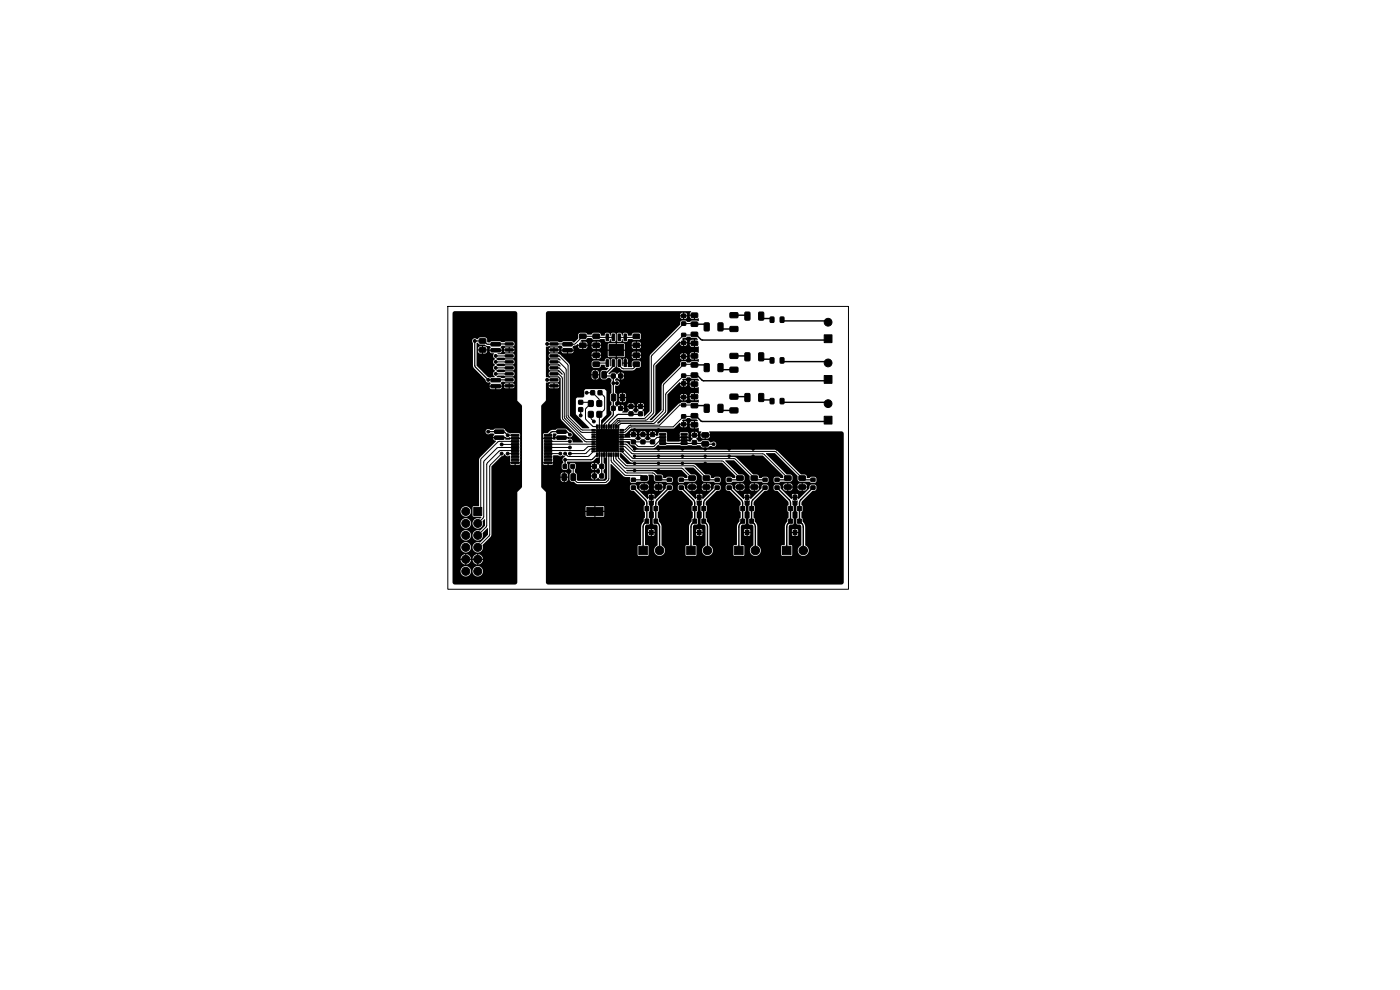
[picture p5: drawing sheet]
<svg xmlns="http://www.w3.org/2000/svg" width="297mm" height="210mm" viewBox="0 0 297 210" stroke-linecap="round" stroke-linejoin="round" font-family="sans-serif">
<g fill="#000" stroke="#000" stroke-width=".21">
<path d="M101.7 71.9l1.2-.1 .2 .3v.6l-.3 .1h-1l-.2-.2zM101.7 73.8l1.2-.1 .2 .3v.6l-.3 .1h-1l-.2-.2zM104.2 72.7h1.9l.1 .6-.2 .1h-1.7zM104.2 74l1.9-.1 .1 .7-.2 .1h-1.7zM107.2 72.7h1.6l.1 .4-1.7 .1zM107.2 74h1.6l.1 .4-1.7 .1zM107.2 75.3h1.6l.1 .4h-1.7zM107.2 76.6l1.6-.1 .1 .4-1.7 .1zM107.2 77.8h1.6l.1 .4-1.7 .1zM107.2 79.1h1.6l.1 .4-1.7 .1zM116.7 79.1h1.6l.1 .4-1.7 .1zM116.7 77.8h1.6l.1 .4-1.7 .1z"/>
<path d="M116.7 76.6l1.6-.1 .1 .4-1.7 .1zM116.7 75.3h1.6l.1 .4h-1.7zM116.7 74h1.6l.1 .4-1.7 .1zM116.7 72.7h1.6l.1 .4-1.7 .1zM119.4 72.7h1.9l.1 .6-.2 .1h-1.7zM119.4 74l1.9-.1 .1 .7-.2 .1h-1.7zM123 70.9h1.2l.2 .2-.1 .6-.2 .1h-1l-.2-.2zM123 72.8h1.2l.2 .2-.1 .6-.2 .1h-1l-.2-.2zM125.8 78.9l.7-.1 .2 .1 .1 1.1-.2 .2h-.6l-.2-.1zM125.8 74.9h1.3l.1 .2v.6l-.2 .1h-1.1l-.1-.2zM125.8 76.8h1.3l.1 .2v.6l-.2 .1h-1.1l-.1-.2zM125.8 70.9h1.3l.1 .2v.6l-.2 .1h-1.1l-.1-.2z"/>
<path d="M125.8 72.8h1.3l.1 .2v.6l-.2 .1h-1.1l-.1-.2zM127.7 78.9l.7-.1 .2 .1 .1 1.1-.2 .2h-.6l-.2-.1zM128.6 76.3l.5 .1-.1 1.3h-.4zM128.6 70.9h.5l-.1 1.4-.4-.1zM129.9 76.3l.5 .1-.1 1.3h-.5zM129.9 70.9h.5l-.1 1.4-.5-.1zM131.1 76.3l.6 .1-.1 1.3h-.5zM131.1 70.9h.6l-.1 1.4-.5-.1zM129.2 73.1h3.1v2.4h-3.1zM132.4 76.3l.5 .1-.1 1.3h-.4zM132.4 70.9h.5l-.1 1.4-.4-.1zM134.4 74.9h1.2l.1 .2v.6l-.2 .1h-1.1l-.1-.2z"/>
<path d="M134.4 76.8h1.2l.1 .2v.6l-.2 .1h-1.1l-.1-.2zM134.4 70.9h1.2l.1 .2v.6l-.2 .1h-1.1l-.1-.2zM134.4 72.8h1.2l.1 .2v.6l-.2 .1h-1.1l-.1-.2zM144.6 75.3h.9v.7h-.9zM144.6 76.9h.9v.7h-.9zM144.6 66.7h.9v.6h-.9zM144.6 68.3h.9v.7h-.9zM144.6 79.4h.9v.6h-.9zM144.6 70.7h.9v.7h-.9zM144.6 72.4h.9v.6h-.9zM146.7 77l1.2-.1 .1 .3v.5l-.2 .2h-1.1l-.1-.2zM146.7 75.1l1.2-.1 .1 .3v.5l-.2 .2h-1.1l-.1-.2z"/>
<path d="M146.7 72.4h1.2l.1 .2v.6l-.2 .1h-1.1l-.1-.2zM146.7 70.5h1.2l.1 .2v.6l-.2 .1h-1.1l-.1-.2zM146.7 68.3h1.2l.1 .2v.6l-.2 .2-1.1-.1-.1-.2zM146.7 66.4h1.2l.1 .2v.6l-.2 .2-1.1-.1-.1-.2zM149.4 68.5h.8l.3 .1v1.4l-.2 .2h-.7l-.2-.1zM149.4 77.2l.8-.1 .3 .2v1.3l-.2 .2-.7 .1-.2-.2zM152.4 68.5h.8l.2 .1v1.4l-.1 .2h-.8l-.2-.1zM152.4 77.2l.8-.1 .2 .2v1.3l-.1 .2-.8 .1-.2-.2zM154.9 77.9h1.5l.2 .2v.7l-.3 .2h-1.3l-.2-.3zM154.9 75h1.5l.2 .2v.7l-.3 .2-1.3-.1-.2-.2zM154.9 69.3l1.5-.1 .2 .3v.7l-.3 .2-1.3-.1-.2-.2zM154.9 66.4l1.5-.1 .2 .3v.7l-.3 .1h-1.3l-.2-.2z"/>
<path d="M158.1 66.3l.8-.1 .2 .1v1.4l-.1 .2h-.8l-.2-.1zM158.1 74.9l.8-.1 .2 .2v1.3l-.1 .2-.8 .1-.2-.2zM161 66.3l.8-.1 .2 .1v1.4l-.1 .2h-.7l-.3-.1zM161 74.9l.8-.1 .2 .2v1.3l-.1 .2-.7 .1-.3-.2zM163.4 67.3l.6-.1 .2 .2v.8l-.1 .2-.7-.1zM163.4 75.9h.6l.2 .1v.8l-.1 .2-.7-.1zM165.5 67.3l.6-.1 .2 .2v.8l-.1 .2-.7-.1zM165.5 75.9h.6l.2 .1v.8l-.1 .2-.7-.1zM174.9 71h1.6v1.7h-1.6zM104.2 80.3h1.9l.1 .6-.2 .1h-1.7zM104.2 81.6l1.9-.1 .1 .7-.2 .1h-1.7zM105 91.2h1.8l.1 .6-.2 .1h-1.7z"/>
<path d="M105 92.5h1.8l.1 .6-.2 .1h-1.7zM107.2 80.4l1.6-.1 .1 .5h-1.7zM107.2 81.6h1.6l.1 .4-1.7 .1zM108.5 92.1h1.5l.1 .3-1.5 .1zM108.5 92.8h1.5l.1 .3-1.5 .1zM108.5 93.4h1.5l.1 .3-1.5 .1zM108.5 94.1h1.5l.1 .3-1.5 .1zM108.5 94.7h1.5l.1 .3-1.5 .1zM108.5 95.4h1.5l.1 .3-1.5 .1zM108.5 96h1.5l.1 .3-1.5 .1zM108.5 96.7h1.5l.1 .3-1.5 .1zM108.5 97.3h1.5l.1 .3-1.5 .1z"/>
<path d="M108.5 98h1.5l.1 .3-1.5 .1zM115.5 98h1.5l.1 .3-1.5 .1zM115.5 97.3h1.5l.1 .3-1.5 .1zM115.5 96.7h1.5l.1 .3-1.5 .1zM115.5 96h1.5l.1 .3-1.5 .1zM115.5 95.4h1.5l.1 .3-1.5 .1zM115.5 94.7h1.5l.1 .3-1.5 .1zM115.5 94.1h1.5l.1 .3-1.5 .1zM115.5 93.4h1.5l.1 .3-1.5 .1zM115.5 92.8h1.5l.1 .3-1.5 .1zM115.5 92.1h1.5l.1 .3-1.5 .1zM116.7 81.6h1.6l.1 .4-1.7 .1z"/>
<path d="M116.7 80.4l1.6-.1 .1 .5h-1.7zM118.2 91.2h1.8l.1 .6-.1 .1h-1.8zM118.2 92.5h1.8l.1 .6-.1 .1h-1.8zM119.5 98.5h.7v.8h-.7zM121.1 98.5h.7v.8h-.7zM122.8 84.9h.8v.8h-.8zM122.8 86.5h.8v.8h-.8zM124.9 85h.9v1.2h-.9zM124.9 87.3h.9v1.2h-.9zM125.6 91.1h.7v.2h-.7zM125.6 91.6h.7v.2h-.7zM125.6 92.1h.7v.2h-.7z"/>
<path d="M125.6 92.6h.7v.2h-.7zM125.6 93.1h.7v.2h-.7zM125.6 93.6h.7v.2h-.7zM125.6 94.1h.7v.2h-.7zM125.6 94.6h.7v.2h-.7zM125.6 95.1h.7v.2h-.7zM125.6 95.6h.7v.2h-.7zM125.3 82.9h.8v.8h-.8zM125.7 98.5h.8v.8h-.8zM126.5 96.1h.3l-.1 .7h-.2zM126.5 90.1l.3 .1-.1 .7-.2-.1zM126.7 87.3h.9v1.2h-.9z"/>
<path d="M126.7 85h.9v1.2h-.9zM127 96.1h.3l-.1 .7h-.2zM127 90.1l.3 .1-.1 .7-.2-.1zM126.9 82.9h.8v.8h-.8zM127.5 96.1h.3l-.1 .7h-.2zM127.5 90.1l.3 .1-.1 .7-.2-.1zM127.3 98.5h.7v.8h-.7zM128 96.1h.3l-.1 .7h-.2zM128 90.1l.3 .1-.1 .7-.2-.1zM128.5 96.1h.3l-.1 .7h-.2zM128.5 90.1l.3 .1-.1 .7-.2-.1zM129 96.1h.3l-.1 .7h-.2z"/>
<path d="M129 90.1l.3 .1-.1 .7-.2-.1zM129.7 83.7l.7-.1 .2 .2 .1 1-.2 .2-.6 .1-.2-.2zM129.7 86.2h.8v.8h-.8zM129.5 96.1h.3l-.1 .7h-.2zM129.5 90.1l.3 .1-.1 .7-.2-.1zM130 96.1h.3l-.1 .7h-.2zM130 90.1l.3 .1-.1 .7-.2-.1zM129.7 79.3h.8v.9h-.8zM130.5 96.1h.3l-.1 .7h-.2zM130.5 90.1l.3 .1-.1 .7-.2-.1zM131.3 86.2h.7v.8h-.7zM126.6 91.1h4.7v4.7h-4.7z"/>
<path d="M131 96.1h.3l-.1 .7h-.2zM131 90.1l.3 .1-.1 .7-.2-.1zM131.6 83.7l.7-.1 .2 .2 .1 1-.2 .2-.6 .1-.2-.2zM131.5 95.6h.7l.1 .2h-.8zM131.5 95.1h.7l.1 .2h-.8zM131.5 94.6h.7l.1 .2h-.8zM131.5 94.1h.7l.1 .2h-.8zM131.5 93.6h.7l.1 .2h-.8zM131.5 93.1h.7l.1 .2h-.8zM131.5 92.6h.7l.1 .2h-.8zM131.5 92.1h.7l.1 .2h-.8zM131.5 91.6h.7l.1 .2h-.8z"/>
<path d="M131.5 91.1h.7l.1 .2h-.8zM131.3 79.3h.7v.9h-.7zM133.4 87.4h.9v.8h-.9zM133.4 85.8h.9v.8h-.9zM134 93.4h.8v.7h-.8zM134 91.8h.8v.8h-.8zM135.5 87.4h.8v.8h-.8zM135.5 85.8h.8v.8h-.8zM136 93.4h.8v.7h-.8zM136 91.8h.8v.8h-.8zM138 93.4h.8v.7h-.8zM138 91.8h.8v.8h-.8z"/>
<path d="M140 91.9h1.2l.1 .4h-1.3zM140 92.6l1.2-.1 .1 .4-1.3 .1zM140 93.2h1.2l.1 .4h-1.3zM140 93.9l1.2-.1 .1 .4-1.3 .1zM144.6 83.9h.9v.7h-.9zM144.6 85.6h.9v.7h-.9zM144.6 88h.9v.7h-.9zM144.6 89.6h.9v.7h-.9zM144.6 81h.9v.7h-.9zM144.5 93.9l1.2-.1 .1 .4-1.3 .1zM144.5 93.2h1.2l.1 .4h-1.3zM144.5 92.6l1.2-.1 .1 .4-1.3 .1z"/>
<path d="M144.5 91.9h1.2l.1 .4h-1.3zM146.7 81h1.2l.1 .2v.6l-.2 .2-1.1-.1-.1-.2zM146.7 79.1h1.2l.1 .2v.6l-.2 .2-1.1-.1-.1-.2zM146.7 89.7l1.2-.1 .1 .3v.5l-.2 .2h-1.1l-.1-.2zM146.7 87.8l1.2-.1 .1 .3v.5l-.2 .2h-1.1l-.1-.2zM146.7 85.6h1.2l.1 .2v.6l-.2 .1h-1.1l-.1-.2zM146.7 83.7h1.2l.1 .2v.6l-.2 .1h-1.1l-.1-.2zM146.9 93.5h.8v.8h-.8zM146.9 91.9h.8v.8h-.8zM149 93.7h1.2l.1 .2v.6l-.2 .2-1.1-.1-.1-.2zM149 91.8h1.2l.1 .2v.6l-.2 .2-1.1-.1-.1-.2zM149.4 85.8l.8-.1 .3 .2v1.3l-.2 .3h-.7l-.2-.2z"/>
<path d="M152.4 85.8l.8-.1 .2 .2v1.3l-.1 .3h-.8l-.2-.2zM154.9 86.6l1.5-.1 .2 .2v.8l-.3 .1h-1.3l-.2-.2zM154.9 83.6h1.5l.2 .2v.7l-.3 .2h-1.3l-.2-.3zM158.1 83.5h.8l.2 .1v1.4l-.1 .2h-.8l-.2-.2zM161 83.5h.8l.2 .1v1.4l-.1 .2h-.7l-.3-.2zM163.4 84.6l.6-.1 .2 .1v.9l-.1 .2-.7-.1zM165.5 84.6l.6-.1 .2 .1v.9l-.1 .2-.7-.1zM174.9 79.7h1.6v1.6h-1.6zM174.9 88.3h1.6v1.7h-1.6zM100.5 107.6h1.7v1.7h-1.7zM119.3 100.6l.6-.1 .3 .1v1.1l-.2 .2h-.6l-.2-.1zM121.2 100.6l.6-.1 .3 .1v1.1l-.2 .2h-.6l-.2-.1z"/>
<path d="M125.7 100.6h.8v.8h-.8zM124.5 107.6h3.4v1.8h-3.4zM127.3 100.6h.7v.8h-.7zM133.9 101.4h.9v.7h-.9zM133.9 103.1h.9v.7h-.9zM135.5 115.9h1.8v1.8h-1.8zM136.8 110.1h.8v.9h-.8zM136 101l1.2-.1 .2 .3v.6l-.3 .1h-1l-.2-.2zM136 102.9l1.2-.1 .2 .3v.6l-.3 .1h-1l-.2-.2zM136.8 107.4h.8v.9h-.8zM137.8 112.5h.8v.9h-.8zM137.8 105h.8v.9h-.8z"/>
<path d="M138.7 110.1h.8v.9h-.8zM139 102.9l1.3-.1 .1 .3v.6l-.2 .1h-1.1l-.1-.2zM139 101l1.3-.1 .1 .3v.6l-.2 .1h-1.1l-.1-.2zM138.7 107.4h.8v.9h-.8zM141.6 101.4h.8v.7h-.8zM141.6 103.1h.8v.7h-.8zM144.1 101.4h.8v.7h-.8zM144.1 103.1h.8v.7h-.8zM145.7 115.9h1.8v1.8h-1.8zM147 110.1h.8v.9h-.8zM146.2 101l1.2-.1 .1 .3v.6l-.2 .1h-1.1l-.1-.2zM146.2 102.9l1.2-.1 .1 .3v.6l-.2 .1h-1.1l-.1-.2z"/>
<path d="M147 107.4h.8v.9h-.8zM147.9 112.5h.8v.9h-.8zM147.9 105h.8v.9h-.8zM148.9 110.1h.8v.9h-.8zM149.2 102.9l1.2-.1 .2 .3v.6l-.3 .1h-1l-.2-.2zM149.2 101l1.2-.1 .2 .3v.6l-.3 .1h-1l-.2-.2zM148.9 107.4h.8v.9h-.8zM151.7 101.4h.9v.7h-.9zM151.7 103.1h.9v.7h-.9zM154.3 101.4h.8v.7h-.8zM154.3 103.1h.8v.7h-.8zM155.8 115.9h1.8v1.8h-1.8z"/>
<path d="M157.1 110.1h.8v.9h-.8zM156.3 101l1.2-.1 .2 .3v.6l-.3 .1h-1l-.2-.2zM156.3 102.9l1.2-.1 .2 .3v.6l-.3 .1h-1l-.2-.2zM157.1 107.4h.8v.9h-.8zM158.1 112.5h.8v.9h-.8zM158.1 105h.8v.9h-.8zM159 110.1h.8v.9h-.8zM159.4 102.9l1.2-.1 .1 .3v.6l-.2 .1h-1.1l-.1-.2zM159.4 101l1.2-.1 .1 .3v.6l-.2 .1h-1.1l-.1-.2zM159 107.4h.8v.9h-.8zM161.9 101.4h.8v.7h-.8zM161.9 103.1h.8v.7h-.8z"/>
<path d="M164.4 101.4h.9v.7h-.9zM164.4 103.1h.9v.7h-.9zM166 115.9h1.8v1.8h-1.8zM167.3 110.1h.8v.9h-.8zM166.5 101l1.2-.1 .2 .3-.1 .6-.2 .1h-1l-.2-.2zM166.5 102.9l1.2-.1 .2 .3-.1 .6-.2 .1h-1l-.2-.2zM167.3 107.4h.8v.9h-.8zM168.3 112.5h.8v.9h-.8zM168.3 105h.8v.9h-.8zM169.2 110.1h.8v.9h-.8zM169.5 102.9l1.3-.1 .1 .3v.6l-.2 .1h-1.1l-.1-.2zM169.5 101l1.3-.1 .1 .3v.6l-.2 .1h-1.1l-.1-.2z"/>
<path d="M169.2 107.4h.8v.9h-.8zM172 101.4h.9v.7h-.9zM172 103.1h.9v.7h-.9z"/>
<circle cx="100.7" cy="72.3" r=".3"/>
<circle cx="105.2" cy="79.3" r=".3"/>
<circle cx="105.2" cy="78" r=".3"/>
<circle cx="105.2" cy="75.5" r=".3"/>
<circle cx="105.2" cy="76.8" r=".3"/>
<circle cx="116.1" cy="73" r=".3"/>
<circle cx="119.4" cy="68.6" r=".25"/>
<circle cx="119.4" cy="70.1" r=".25"/>
<circle cx="121.9" cy="76.2" r=".25"/>
<circle cx="121.9" cy="68.6" r=".25"/>
<circle cx="121.9" cy="73.7" r=".25"/>
<circle cx="121.9" cy="78.7" r=".25"/>
<circle cx="124.5" cy="68.6" r=".25"/>
<circle cx="124.5" cy="78.7" r=".25"/>
<circle cx="124.5" cy="76.2" r=".25"/>
<circle cx="127" cy="68.6" r=".25"/>
<circle cx="129.5" cy="68.6" r=".25"/>
<circle cx="132.1" cy="68.6" r=".25"/>
<circle cx="134.6" cy="68.6" r=".25"/>
<circle cx="137.2" cy="68.6" r=".25"/>
<circle cx="137.2" cy="78.7" r=".25"/>
<circle cx="137.2" cy="75.2" r=".25"/>
<circle cx="139.7" cy="68.6" r=".25"/>
<circle cx="139.7" cy="78.7" r=".25"/>
<circle cx="139.7" cy="72.6" r=".25"/>
<circle cx="142.2" cy="68.6" r=".25"/>
<circle cx="142.2" cy="76.2" r=".25"/>
<circle cx="142.2" cy="70.1" r=".25"/>
<circle cx="175.7" cy="77" r=".82"/>
<circle cx="175.7" cy="68.4" r=".82"/>
<circle cx="103.6" cy="91.6" r=".3"/>
<circle cx="103.6" cy="80.6" r=".3"/>
<circle cx="106.4" cy="94.3" r=".3"/>
<circle cx="106.4" cy="96.2" r=".3"/>
<circle cx="107.7" cy="92.3" r=".3"/>
<circle cx="107.7" cy="96.2" r=".3"/>
<circle cx="116.1" cy="80.6" r=".3"/>
<circle cx="116.8" cy="88.9" r=".25"/>
<circle cx="116.8" cy="86.4" r=".25"/>
<circle cx="118.1" cy="99.9" r=".25"/>
<circle cx="118.9" cy="96.2" r=".3"/>
<circle cx="119.9" cy="97.5" r=".3"/>
<circle cx="119.9" cy="96.2" r=".3"/>
<circle cx="120.9" cy="92.2" r=".3"/>
<circle cx="120.9" cy="94.9" r=".3"/>
<circle cx="120.9" cy="93.6" r=".3"/>
<circle cx="120.9" cy="96.2" r=".3"/>
<circle cx="121.9" cy="81.3" r=".25"/>
<circle cx="123.2" cy="88.1" r=".3"/>
<circle cx="124.5" cy="83.3" r=".3"/>
<circle cx="124.8" cy="99.9" r=".25"/>
<circle cx="126" cy="89.4" r=".3"/>
<circle cx="128.1" cy="92.7" r=".25"/>
<circle cx="128.1" cy="94.3" r=".25"/>
<circle cx="129.7" cy="92.7" r=".25"/>
<circle cx="129.7" cy="94.3" r=".25"/>
<circle cx="130.1" cy="81.3" r=".3"/>
<circle cx="130.3" cy="99.9" r=".25"/>
<circle cx="130.9" cy="81.3" r=".3"/>
<circle cx="134.6" cy="95.2" r=".25"/>
<circle cx="134.6" cy="83.8" r=".25"/>
<circle cx="134.6" cy="99.8" r=".25"/>
<circle cx="134.6" cy="91.2" r=".25"/>
<circle cx="134.6" cy="98.3" r=".25"/>
<circle cx="134.6" cy="96.8" r=".25"/>
<circle cx="137.2" cy="83.8" r=".25"/>
<circle cx="139.7" cy="83.8" r=".25"/>
<circle cx="139.7" cy="95.2" r=".25"/>
<circle cx="139.7" cy="98.3" r=".25"/>
<circle cx="139.7" cy="99.8" r=".25"/>
<circle cx="139.7" cy="86.4" r=".25"/>
<circle cx="139.7" cy="96.8" r=".25"/>
<circle cx="139.7" cy="91.2" r=".25"/>
<circle cx="142.2" cy="83.8" r=".25"/>
<circle cx="142.2" cy="86.4" r=".25"/>
<circle cx="144.8" cy="95.2" r=".25"/>
<circle cx="144.8" cy="91.2" r=".25"/>
<circle cx="144.8" cy="98.3" r=".25"/>
<circle cx="144.8" cy="96.8" r=".25"/>
<circle cx="149.6" cy="96.8" r=".25"/>
<circle cx="149.6" cy="95.2" r=".25"/>
<circle cx="149.6" cy="98.3" r=".25"/>
<circle cx="151.4" cy="94.2" r=".3"/>
<circle cx="154.7" cy="95.2" r=".25"/>
<circle cx="154.7" cy="96.8" r=".25"/>
<circle cx="159.8" cy="96.8" r=".25"/>
<circle cx="159.8" cy="95.2" r=".25"/>
<circle cx="164.8" cy="95.2" r=".25"/>
<circle cx="175.7" cy="85.6" r=".82"/>
<circle cx="98.8" cy="108.5" r=".85"/>
<circle cx="98.8" cy="111" r=".85"/>
<circle cx="98.8" cy="118.6" r=".85"/>
<circle cx="98.8" cy="113.6" r=".85"/>
<circle cx="98.8" cy="116.1" r=".85"/>
<circle cx="101.3" cy="118.6" r=".85"/>
<circle cx="101.3" cy="113.6" r=".85"/>
<circle cx="101.3" cy="111" r=".85"/>
<circle cx="101.3" cy="116.1" r=".85"/>
<circle cx="118.1" cy="103.4" r=".25"/>
<circle cx="120.6" cy="103.4" r=".25"/>
<circle cx="123.2" cy="103.4" r=".25"/>
<circle cx="125.7" cy="103.4" r=".25"/>
<circle cx="128.3" cy="103.4" r=".25"/>
<circle cx="135.6" cy="109.2" r=".25"/>
<circle cx="135.6" cy="106.7" r=".25"/>
<circle cx="138.2" cy="104.1" r=".25"/>
<circle cx="138.2" cy="109.2" r=".25"/>
<circle cx="139.9" cy="116.8" r=".9"/>
<circle cx="140.7" cy="109.2" r=".25"/>
<circle cx="140.7" cy="106.7" r=".25"/>
<circle cx="145.8" cy="109.2" r=".25"/>
<circle cx="145.8" cy="106.7" r=".25"/>
<circle cx="148.3" cy="109.2" r=".25"/>
<circle cx="148.3" cy="104.1" r=".25"/>
<circle cx="150.1" cy="116.8" r=".9"/>
<circle cx="150.9" cy="106.7" r=".25"/>
<circle cx="150.9" cy="109.2" r=".25"/>
<circle cx="156" cy="109.2" r=".25"/>
<circle cx="156" cy="106.7" r=".25"/>
<circle cx="158.5" cy="109.2" r=".25"/>
<circle cx="158.5" cy="104.1" r=".25"/>
<circle cx="160.2" cy="116.8" r=".9"/>
<circle cx="161" cy="106.7" r=".25"/>
<circle cx="161" cy="109.2" r=".25"/>
<circle cx="166.1" cy="106.7" r=".25"/>
<circle cx="166.1" cy="109.2" r=".25"/>
<circle cx="168.7" cy="104.1" r=".25"/>
<circle cx="168.7" cy="109.2" r=".25"/>
<circle cx="170.4" cy="116.8" r=".9"/>
<circle cx="171.2" cy="106.7" r=".25"/>
<circle cx="171.2" cy="109.2" r=".25"/>
<circle cx="98.8" cy="121.2" r=".85"/>
<circle cx="101.3" cy="121.2" r=".85"/>
</g>
<g fill="none" stroke="#000" stroke-width=".21">
<path d="M95 65h85v60h-85zM105.2 75.5h2.8M105.2 76.8h2.8M105.2 78h2.8M105.2 79.3h2.8M116.1 73h4.2M117.5 79.3h1l.8 .9 .1 8.7 4.7 4.7 1.8 .1M117.5 78h1.1l1.1 1.3 .1 9.4 4.4 4.4 1.7 .1M117.5 76.8h1.1l1.5 1.5 .1 10.2 3.1 3.2h2.6M117.5 75.5h1.1l1.9 2 .1 10.9 2.8 2.8h2.5M126.5 71.4l.1 .2M126.7 77h2.1"/>
<path d="M130.1 71.6h-3.4l-.2-.3h-2.9l-1.6 1.7h-1.6M131.4 77v.5l.8 .7h2.1l1-1M135.2 71.3l-.2 .3h-3.6M147.3 79.6l-.1 .1h-2.2l-3.7 3.7-.1 .3v3.6l-2.4 2.4-7 .1-.6 .5v.2M147.3 77.4l-.1-.1h-2.2l-4.2 4.2-.1 5.5-2.2 2.4-.4 .1h-6.6l-.8 .7v.3M147.3 70.9l-.1 .2h-2.2l-6.3 6.3v10l-.1 .3-1.5 1.4-5.9 .1-1 1v.3M147.3 68.8l-.1-.2h-2.2l-6.8 6.9v11.7l-.1 .3-1.4 1.3h-5.6l-1.3 1.3-.1 .4M106.4 96.2l-2.5 2.7v14.6l-2.6 2.6M106.4 94.3h2.9M107.7 96.2h1.6M109.3 93.6l-3.6 .1-3.6 3.6-.1 10.6-.7 .6M109.3 94.9l-3.8 .1-2.8 2.8-.1 11.8-1.3 1.4"/>
<path d="M109.3 95.6h-3.3l-2.7 2.7v13.2l-2 2.1M116.1 80.6h1.4M116.3 93.6h4.6M116.3 94.9h4.6M118.9 96.2h-2.6v.7M120.9 94.9h.1M123.2 86.9v1.2M123.2 85.3h.1M123.2 85.3h1.9l.2 .3-1.1 1.2v2l1.5 1.6 1 .1M124.5 83.3h1.2M125 85.5l.1 .1M125.3 87.9l.1 .9 .6 .6"/>
<path d="M125.7 83.6h.3l1 1 .1 .4M125.9 94.7l-1.1 .1-1.1 .8h-7.4M125.9 95.2l-.7 .1-1.1 .9h-3.2M125.9 95.7l-1.2 1.1h-4l-.8-.6M125.9 94.2l-9.6 .1M127 87.9h-.1l.3 .3v2.3M127.4 83.3l.9 1v2.4l-.1 .3-1 .9M129.2 96.4v5.2l-.7 .7h-6.1l-.8-.8v-2.4l-.1-.2M129.7 96.4v1.6l2.8 2.7 3.5 .1 .7 .6M130.2 96.4v1.3l2.6 2.6h5.7l1.2 1.1M130.7 96.4v1.1l2 1.8h11.9l2.2 2.1M131.2 96.4v.8l1.7 1.6h14.2l2.8 2.6"/>
<path d="M131.9 93.2l1.9 .1 1.5 1.3 .3 .1h3l1.3-1.2 .7-.1M131.9 94.7l.7 .1 1.7 1.5h27.6l5.2 5.1M131.9 94.2l1 .1 1.6 1.5h29.9l5.8 5.6M131.9 95.7l2.2 2.1h19.2l3.7 3.6M131.9 95.2l.4 .1 2.1 2h21.4l4.2 4.1M133.8 90.2h.1M133.8 90.2l-.3 .1-.9 .9h-.7M140.6 92.8h-1.2l-1 .9h-4M147.3 88.2l-.1 .1h-2.2l-2.2 2.3h-8.9l-1.3 1.1h-.7M147.3 86l-.1-.1h-3l-4.3 4.3h-6.1"/>
</g>
<g fill="none" stroke="#000" stroke-width=".25">
<path d="M100.7 72.3l.1 5.5 2.8 2.8h1.5M100.7 72.3h.1M100.7 72.3h1.9M102.6 72.3l.8 .7h1.8M102.6 72.3h.1M105.2 73h2.8M130.1 77v.7l-1.9 1.8 .2 .3h1.7v8.1l-.1 .3-1.8 1.8v.5M103.6 91.6h3.2l.9 .7M105.2 80.6h2.8M107.7 92.3h1.6M107.7 92.3h.1M120.9 92.2l-.8-.6h-2.9l-.3 .1-.6 .6"/>
<path d="M125.7 97.4l-.3 .1h-5.5l-.1 1.4M125.7 83.3v.3M126.7 96.4l-1 1M127.1 85v.6M127.7 90.5v1.7l1.5 1.5h2.7M127.7 96.4v4.6M128.2 94.2v2.2M128.7 90.5v2.7M128.7 93.7v2.7M129.7 92.7h2.2M130.1 81.3h.8M130.1 84.3h.1"/>
<path d="M131.9 92.2h-1.7l-3 3v1.2M135.8 87.9h-4.7l-1.9 1.8v.8M147.3 93.7l-.3 .4h-6.4M147.3 94.1h1.9M149.6 94.2h1.8M136.7 101.4l-.4 .4h-1.9M139.7 101.4l.4 .4h1.9M146.8 101.4l-.4 .4h-1.9M149.9 101.4l.3 .4h1.9M157 101.4l-.4 .4h-1.9M160 101.4l.4 .4h1.9M167.1 101.4l-.3 .4h-2"/>
<path d="M170.2 101.4l.4 .4h1.9"/>
</g>
<g fill="none" stroke="#000" stroke-width=".3">
<path d="M147.3 79.6h.6l1 1.1 .4 .1h25.9l.3-.3M147.3 70.9h.3l1.1 1.1 .3 .1h26.2l.3-.2M147.3 77.4h2.6M147.3 68.8h2.6M152.8 78l.5 .4h2.4M152.8 69.3l.5 .5h2.4M155.7 75.5h2.7l.2 .2M155.7 66.9h2.7l.2 .2M161.5 75.7l.5 .5h1.5l.3 .3M161.5 67.1l.5 .5h1.5l.3 .2M165.9 76.5l.3 .2h9l.3 .3M165.9 67.8l.3 .3h9l.3 .3"/>
<path d="M147.3 88.2h.3l1.1 1.1 .3 .1h26.2l.3-.3M147.3 86h2.6M152.8 86.6l.5 .5h2.4M155.7 84.1h2.7l.2 .2M161.5 84.3l.5 .5h1.5l.3 .3M165.9 85.1l.3 .2h9l.3 .3M134.4 103.4l2.5 2.6 .3 .5v4.1l-.6 .6-.2 .5v4.9M142 103.4l-2.6 2.6-.3 .5v4.1l.6 .6 .2 .5v4.9M144.5 103.4l2.6 2.6 .3 .5v4.1l-.6 .6-.2 .5v4.9M152.1 103.4l-2.5 2.6-.3 .5v4.1l.6 .6 .2 .5v4.9M154.7 103.4l2.5 2.6 .3 .5v4.1l-.6 .6-.2 .5v4.9M162.3 103.4l-2.6 2.6-.2 .5-.1 4.1 .7 .6 .1 .5v4.9"/>
<path d="M164.8 103.4l2.6 2.6 .3 .5v4.1l-.6 .6-.2 .5v4.9M172.5 103.4l-2.6 2.6-.3 .5v4.1l.6 .6 .2 .5v4.9"/>
</g>
<path d="M96.1 66.2l.4-.2h12.7l.5 .2v18.8l.9 .9 .1 .3v17l-.1 .3-.9 .9v19.2l-.5 .4-12.9-.1-.3-.4v-2.4h1.7v.2a1.11 1.11 0 0 0 1.2 1 1.11 1.11 0 0 0 1-1.2h.3v.2a1.11 1.11 0 0 0 1.7 .8 1.11 1.11 0 0 0 0-1.9 1.11 1.11 0 0 0-1.7 .9h-.3v-.2a1.11 1.11 0 0 0-1.2-.8 1.11 1.11 0 0 0-1 1h-1.7v-2.6h2.3v.3h-.6a1.1 1.1 0 0 0 1 .9v-.6h.2v.6h.2a1.1 1.1 0 0 0 .8-.9h-.6v-.3h1.6v.3h-.6v.1a1.1 1.1 0 0 0 .9 .8v-.6h.3v.6h.1a1.1 1.1 0 0 0 .8-.9h-.6v-.3h.6v-.1a1.1 1.1 0 0 0-.9-.8v.6h-.3v-.6h-.1a1.1 1.1 0 0 0-.8 .9h-.4v-.1a1.1 1.1 0 0 0-1-.8v.6h-.2v-.6h-.1a1.1 1.1 0 0 0-.9 .9h-1.7v-2.5h1.7v.2a1.11 1.11 0 0 0 1.7 .9 1.11 1.11 0 0 0 0-1.9 1.11 1.11 0 0 0-1.7 .8h-1.7v-2.5h1.7v.2a1.11 1.11 0 0 0 1.7 .8 1.11 1.11 0 0 0 0-1.9 1.11 1.11 0 0 0-1.7 .9h-1.7v-2.6h1.7v.2a1.11 1.11 0 0 0 1.7 .9 1.11 1.11 0 0 0 0-1.9 1.11 1.11 0 0 0-1.7 .8h-1.7v-2.5h1.7v.2a1.11 1.11 0 0 0 1.6 .9 1.11 1.11 0 0 0 .2-1.9h.7l.1 1.9 1.8 .1-.2 .4a1.12 1.12 0 0 0-1.6 1.1 1.12 1.12 0 0 0 1.8 .8 1.41 1.41 0 0 0 .3-1.4l.3-.3h.2v1.3l-1.1 1.1a1.11 1.11 0 0 0-1.5 .7 1.11 1.11 0 0 0 1 1.4 1.11 1.11 0 0 0 1.1-1.6l1-1h.1v1.3l-1.6 1.7a1.12 1.12 0 0 0-1.6 1.1 1.12 1.12 0 0 0 1.8 .8 1.11 1.11 0 0 0 .3-1.3l1.6-1.8 .2-.5 .1-14.5 .5-.6h3.4l.3 .3h1.5l.3-.2-.9-.1v.3h-.2v-.3h-4.4l2.3-2a.79 .79 0 0 0 1.1 .4v1.3h2.1v-4.9h-2.1l-.1 .2h-.8l-.1-.3h-2.6a.58 .58 0 0 0 .6 .5l-3.5 3.8-.1 10-1.2 .1-.2 .2h-.7a1.11 1.11 0 0 0-1.8 .8h-1.7v-16.9h7v.1a.59 .59 0 0 0 .4 .5 .59 .59 0 0 0 .6-.2l.7 .1a.24 .24 0 0 1 .2 .2 .24 .24 0 0 1-.2 .2l-.1 .3 5.7 .1v-.7l-.1-.2h-2.1l-.4-.2-.9-.8h-1.8l-.3 .3-.8-.1a.56 .56 0 0 0-.9 .4h-7v-9.3h7.9l.3 .3h1.8l.3-.1 .1-.4h-1.1v.5h-.3v-.5l-9 .2v-.2h10.9l.3 .4h1.6l.3-.4h-.9v.4h-.3v-.4h-11.9v-9.7h4.2l.1 .5 .1 5.1 2.6 2.7a.92 .92 0 0 0 1 .6l.1 .1-.2 .5 5.2-.1-.3-.4h-.6v.4h-.3v-.4l-.7 .1-.3 .3h-.5v-.2a.3 .3 0 0 1-.2-.3 .3 .3 0 0 1 .3-.2l2.4 .1a.59 .59 0 0 0 .1-1h-1.7l-.9 .1-1.1-.3 .3-.2 3.3 .1a.59 .59 0 0 0 .1-.9l-1.7-.1-.3 .2h-1.4l-.4-.3 .4-.3 3.2 .2 .3-.3v-.5l-.2-.3-3.3 .2-.4-.3 .4-.3 3.3 .2a.59 .59 0 0 0 .1-1h-1.7l-.3 .1h-1.4l-.4-.3 .4-.2 3.3 .1 .2-.3v-.4l-.2-.3-3.3 .1v-.2l.7-.1 .1-.4h-2.5l.1 .4 .8 .1v.2a.74 .74 0 0 0 .3 1.1 .62 .62 0 0 0-.5 .6 .62 .62 0 0 0 .5 .6 .66 .66 0 0 0-.5 .6 .66 .66 0 0 0 .5 .7 .68 .68 0 0 0-.5 .6 .68 .68 0 0 0 .4 .6l-1 .2-.5-.1-2.4-2.4v-3.1h.3l.4 .5h1.1l.3-.2 .1-.4h3.6l.3 .3h1.6l.3-.3h-.9v.3h-.3v-.3h-5.4v.6h-.3v-.6h-.8v.1h-.3v-.6h.3v.2h1.9v-.4l-.4-.2h-.4v.6h-.3v-.6h-.4l-.3 .1-.1 .3h-.3v-1.1l.2-.1 .5 .4h1l.5 .3h.6l.2 .3-.2 .5 5.2-.1-.3-.4h-.6v.4h-.3v-.4h-.7l-.3 .4h-.5v-.2a.3 .3 0 0 1-.2-.3 .3 .3 0 0 1 .3-.3l2.4 .2a.59 .59 0 0 0 .1-1h-1.7l-.9 .1-.4-.2h-1.7l-.4 .2h-.4l-.2-.1v-.7l-.4-.2h-1.1l-.4 .3a.9 .9 0 0 0-1.2 .4h-4.2v-5.8zM141.2 75.4l4.6 .1-.1-.3h.6v.2h.9v-.6h-.6l-.3 .4h-.6l-.5-.2v.5h-.3v-.5h-.4l-.2 .4h-3.1l2.4-2.4h.7a.83 .83 0 0 0 1.4 .1h.6l.3 .4 .6 .1v-.6l-1.5 .1 .1-.3h-.6v.6h-.3v-.6l-1.3 .2 .6-.6 .1 .2 2-.1v.2h.9v-.6h-.6l-.3 .4h-.5a.47 .47 0 0 0-.6-.4v.5h-.3v-.5l-.2-.1v-.1l.2-.2h.6l.3-.3h.5l.4 .3h1l.3 .2v.2h-.6v1.5l.8-.1v1.3h-.8v1.5l.8-.1v.5l-1.4-.1-.4 .3h-.6l-.4-.3-.9 .1-.2 .3v.5l-3.7 3.7-.2 .5-.1 5.3-2.1 2.1h-.3v-.1l1-1.1 .1-.4 .1-9.9 1.6-1.7h3.6a.81 .81 0 0 0 .8 .4 .81 .81 0 0 0 .7-.5h.5l.3 .4 .6 .1v-.7h-.9v.2h-1.1v.5h-.3v-.5h-.6v.1h-3.6zM115.9 66.2l.4-.2h30.2l.1 .1-.3 .6 1 .1 .1 .1v.7l.8-.1v.6l-1.4-.1-.4 .3h-.6l-.4-.3-1 .1-.1 .8-6.4 6.4-.1 .3v11.7l-1.1 1-.1-.9-.4-.4 .4-.3v-.4h-1.4v.4l.4 .3-.5 .5h-.5l-.4-.4 .3-.4 .1-.4h-1.5l.1 .4 .3 .3-.5 .5h-1l.4-.8h-.7l-.2-.2h.9l-.3-.6h1v.2h1.5v-.2l2 .2a.5 .5 0 0 0-.6-.6v.6h-.2v-.6l-.4 .1-.2 .3h-.6l-.3-.3-.3-.1v.6h-.3v-.6h-.1l-.3 .2-.2 .2h-1.3v.6h-.3v-.6h-.3l-.3 .4-.4-.5v-.5l.4-.4h.4a.86 .86 0 0 0 1.5 0v-.4h-.6v.8h-.3v-.8h-.6v.4h-.4v-1.1h.4v.4h1.5v-.5l-.2-.3-.4-.1v.9h-.3v-.9l-.3 .1-.3 .4h-.4l-.4-.5v-1.5a.62 .62 0 0 0 .9-.5 .62 .62 0 0 0-.9-.6v-.2l.3-.4a.91 .91 0 0 0 1.6 0v-.2h-.6v.6h-.3v-.9h.9l-.1-.3-.3-.3h-.2v.6h-.3v-.6l-.3 .1-.3 .3-.5-.4-.7 .1a.32 .32 0 0 1-.3 .3 .32 .32 0 0 1-.3-.2l1.5-1.4v-1.4h.2l.1 1.4 1.2 .8h2.2l.8-.6 .6-.1 .3-.3v-.7l-.3-.3-1.2-.1-.5 .4v1h-.8v-.8h-1.1l-.1 .5-.1-1.2h.2v.5h1.1v-.5l-.2-.3-.2-.1v.9h-.3v-.9l-.2 .1-.2 .3h-.2l-.1-.2a.63 .63 0 0 0-.9 .1l-.3 .1v-.2a.63 .63 0 0 0-1 .1l-.1 1.4-.2-1.5a.63 .63 0 0 0-1 .1l-.1 .4h-.8l-.4-.2-1.2 .1-.3 .3v.7l.4 .4h1.1l.3-.1 .2-.5h.7l.3 .5 .6 .2-.5 .5-.7-.1-.3 .2-.2 .3v1l.4 .5h.7l.4-.3 .5-.1 .3 .4-.1 .7 .1 .5v1.6l-.3 .5v1.1l.3 .4v.6l-.3 .4v.6l.3 .4v.6l-1.9 2v.6h-.2l-.1-1.4 1.2-1.1v-5.1l-.4-.3h-4.1l-.2 .2v1.2l-.3 .3h-1.3l-.2 .3v3.3l2.8 2.8-.1 .2h-1.3l-2.7-2.8v-8.1h4.6a.84 .84 0 0 0 .8 .5 .84 .84 0 0 0 .7-.5v-.4h-.6v.9h-.3v-.9h-.6v.4h-4.6v-1h4.6v.4h1.5v-.5l-.2-.3-.4-.1v.9h-.3v-.9l-.3 .1-.3 .4h-4.6l-.1-1.7-1.5-1.7h6.2l.4 .5h1.1l.3-.1 .2-.5h1.4l.3 .3 4.8-.2 .4 .5h1.1l.4-.3 .1-.3h-.9v.6h-.2v-.6h-.9v.1h-1.5l.1-.5 3.4 .1-.1-.3-.3-.3h-.5v.6h-.2v-.6h-.4l-.3 .1-.2 .4h-1.4v-.7h-1.7v1.4h-.3v-1.4h-1.7v1.1h-2.3v.6h-.2v-.6h-.9v.1h-6.2l-.8-.5h7v.1h2l-.1-.3-.3-.3h-.5v.6h-.2v-.6l-.6 .1-.3 .4-8.8-.1-.3 .3 .2 .6h1.9l.4 .5-.1 .1-.5-.2h-1.6l-.3 .2 .1 .6 .3 .2 1.7-.1 .4 .4-.1 .1-.5-.2h-1.6l-.3 .3 .1 .6 .3 .2 1.7-.1 .9 .9-.2 .1-.8-.7h-1.7a.57 .57 0 0 0 0 1h1.8l.4 .5 .1 8.6 4.7 4.8-.1 .2h-2.1a.75 .75 0 0 0-.3-.8 .75 .75 0 0 0-.8 0v-.1h-2.5l-.1 .3-.4-.1-.1-.1h-2.1v4.9h2.1v-1.4h1.2a.82 .82 0 0 0 1 0l.4 .3a.86 .86 0 0 0-.4 1.2l-.3 .5v.8l.3 .3h.6l.4-.4-.2-1.4h5.3l.9-.8h.5v-.6h.2l.1 1.7-.4 .4-.3-.3-.4-.1v1.5l.7-.4 .4 .4v.5l-.4 .4-.3-.3-.4-.1v1.5l.4-.1 .3-.3 .4 .4h.7l.4-.4v-.7l-.4-.4 .1-.6 .3-.4v-.6l-.4-.4v-1.7h.2l.1 .6h.2v-.6h.3v5l-.5 .5h-5.7l-.2-.2v-.5h3l.1 .3 .5 .1v-.6h-.6v.2h-3v-.6h3v.1h.6v-.6l-.5 .2-.1 .3h-3l-.4-.5 .1-1h3.3l.1 .3 .5 .2v-.6h-.6v.1h-3.3v-.6h3.3v.2h.6v-.6l-.5 .1-.1 .3h-3.3l-.3-.4-.9 .1-.1 1 .4 .4v.5l-.3 .4v1.2l.2 .3 .7 .1 .8 .5h5.8l.4-.1 .7-.9 .1-3.3 2.7 2.7 1.4 .1-.1 .9 .4 .3h.7l.4-.2 2.3-.1 .2-.3v-1.1h.9l.2 .3 .1 .9 .3 .3h2.1l.4 .2h.7l.4-.2v-.7l-.4-.4-1.6 .3-.3-.7-1-.1-.8-.6h-5.5l-.2-.3h11.6l1.3 1.2v.4l-.5 .1-.4-.3-.9 .1-.2 .3 .1 .8 1 .1 .4-.2h2l.3-.2 .2-.3-.2-.9-1.1-.2-1.3-1.3 .1-.1h1.8l1.8 1.7v.9l.2 .3 2.3 .1 .4 .2h.7l.4-.3v-.6l-.3-.3-.8-.1-.4 .3h-.5l-.2-.6-1.1-.2-2-1.9-.4-.2-14.2-.1-1.5-1.4 .1-.9 2 1.8 .5 .2h19.1l2.8 2.9-.1 .4h-.5l-.4-.3-.8 .1-.2 .3 .1 .8 .9 .1 .4-.2 2.3-.1 .3-.4-.2-.9-1.1-.2-2.9-2.8 .1-.2h1.8l3.3 3.3v.9l.3 .3 2.2 .1 .4 .2h.8l.3-.3-.1-.8-.9-.2-.4 .3h-.5l-.4-.7-.9-.1-3.6-3.5-.3-.2h-21.4l-.2-.2 .1-.1h27.4l4.4 4.4-.1 .4h-.5l-.4-.3-.8 .1-.3 .3 .1 .8 1 .1 .4-.2 2.3-.1 .2-.4-.1-.9-1.1-.2-4.4-4.4 .1-.1h1.7l4.9 4.8v.9l.3 .3 2.2 .1 .4 .2h.7l.4-.3v-.6l-.2-.3-.9-.1-.4 .3h-.4l-.4-.7-1-.1-5-5-.4-.2h-29.9l-1.5-1.4-1.2-.2v-.1l1.7-.1 .2 .7 .8 .2 .5 .5 .4 .1h3.2l.9-.8 .4 .2 6.7-.1 .9 .2 .9-.2 .6 .5h1.1l.4-.3h.4a.57 .57 0 0 0 .8 0 .57 .57 0 0 0-.1-.8 .57 .57 0 0 0-.8 .1l-.3-.1-.5-.4h-1.1l-.3 .3h-.6l-.4-.6 .3-.5h.6l.4 .4h1.2l.3-.2 .1-.4h-.9v.6h-.2v-.6h-.9v.2l-2-.2v.4l.4 .3-.5 .6h-.4l-.1-.2h-1.8l-.1 .2-2.6-.1v-.7h2.7v.4h1.8v-.4h-.7v.4h-.3v-.4h-3.5v-.9h2.7v.6h1.8v-.6l2 .2-.1-.5-.3-.1h-.2v.6h-.2v-.6l-.4 .1-.2 .3h-.6v-.2l-.3-.2h-1.2l-.3 .4h-2.7l-.2-.4h-1.4l-.2 .3-.1 .5-1.9-.1 .1 .3 .3 .4-.5 .4h-.5l-.4-.4 .4-.4v-.3h-1.4v.3l.4 .4-.5 .4h-.5l-.4-.4 .3-.4 .1-.3h-1.5l.1 .6-1.8-.2v-.1h.6v-.3h-.6v-.2l1-.2h.7v.2h1.5v-.2h.6v.2h1.4v-.2l2.1 .2a.5 .5 0 0 0-.6-.6v.6h-.3v-.6h-.4l-.2 .4h-.6l-.2-.4h-.4v.6h-.2v-.6h-.4l-.2 .4h-.6l-.1-.3-.3-.1h-.2v.6h-.3v-.6h-.3l-.3 .4h-.7l1-1h9l.7-.7h.7a.83 .83 0 0 0 1.4 .2h.6l.3 .4 .6 .1v-.7l-1.5 .2 .1-.3h-.6v.5h-.3v-.5l-1.3 .1 .6-.5 .1 .2 2-.1v.2h.9v-.6h-.6l-.3 .4h-.5l-.2-.3-.4-.2v.6h-.3v-.6h-.2v-.1l.2-.2 .6-.1 .3-.2h.5l.4 .3h1.1l.2 .3-.6 .1v1.5l.8-.1v.7l.6 .1-.2 .5h2l-.2-.5 .1-.1h28l.3 .1 .2 .4v31.6l-.2 .3-.3 .1h-62.3l-.4-.5v-14.1h8.4l.3 .2h3.4l.3-.1v-.9h-1.9v1h-.2v-1h-1.9v.8h-8.4v-1.8h8.4v.8h4v-.8l-.3-.3h-1.6v1.1h-.2v-1.1h-1.6l-.3 .3h-8.4v-3.2l-.8-.9-.2-.3h18.8l.2 .8 .7 .1 2.3 2.5v.5l-.2 .3v1l.2 .3v1.1l-.2 .2v.7l-.6 .8v4l-.7 .3v2l.2 .1h2l.1-2.1-.2-.2h-.6v-2.2h.7l.3 .3h.8l.2-.2v-.4h-.5v.6h-.3v-.6h-.5v.3h-.7v-.9h.7v.3h1.3v-.4l-.2-.1h-.3v.5h-.3v-.5h-.3l-.2 .2h-.7l.1-1.1 .2-.1 .6-.1 .2-.2v-.9l-.3-.3v-1.1l.3-.3v-1l-.3-.3v-.8l.4-.1v-.6h.3v.6l.5 .1-.1 .8-.2 .3v1l.2 .3v1.1l-.2 .3v.9l.1 .2 .7 .1 .2 .4v3.9a1.19 1.19 0 0 0-.5 1.9 1.19 1.19 0 0 0 1.9 0 1.19 1.19 0 0 0-.6-1.9v-3.9l-.1-.5-.4-.6v-.6l-.3-.2v-1.1l.3-.3v-1l-.3-.3v-.5l2.4-2.5 .7-.1 .1-.8h1.1l.1 .8 .7 .1 2.4 2.5v.5l-.3 .3v1l.3 .3v1.1l-.3 .2v.7l-.5 .8v4l-.8 .3v2l.3 .1h2v-2.1l-.1-.2h-.6v-2.2h.7l.2 .3h.9l.2-.2v-.4h-.5v.6h-.3v-.6h-.5v.3h-.7v-.9h.7v.3h1.3v-.4l-.2-.1h-.3v.5h-.3v-.5h-.4l-.1 .2h-.7l.1-1.1 .2-.1 .6-.1 .1-.2v-.9l-.2-.3v-1.1l.2-.3v-1l-.2-.3-.1-.8 .5-.1v-.6h.3v.6l.4 .1v.8l-.3 .3v1l.3 .3v1.1l-.3 .3v.9l.2 .2 .6 .1 .3 .4v3.9a1.19 1.19 0 0 0-.6 1.9 1.19 1.19 0 0 0 1.9 0 1.19 1.19 0 0 0-.5-1.9v-3.9l-.2-.5-.4-.6v-.6l-.2-.2v-1.1l.2-.3v-1l-.2-.3v-.5l2.3-2.5 .7-.1 .2-.8h1.1l.1 .8 .7 .1 2.3 2.5v.5l-.2 .3v1l.2 .3v1.1l-.2 .2v.7l-.5 .8-.1 4-.7 .3v2l.2 .1h2l.1-2.1-.2-.2h-.5v-2.2h.6l.3 .3h.8l.2-.2v-.4h-.5v.6h-.2v-.6h-.6v.3h-.6v-.9h.6v.3h1.3v-.4l-.2-.1h-.3v.5h-.2v-.5h-.4l-.2 .2h-.6l.1-1.1 .1-.1 .6-.1 .2-.2v-.9l-.2-.3v-1.1l.2-.3v-1l-.2-.3-.1-.8 .5-.1v-.6h.2v.6l.5 .1-.1 .8-.2 .3v1l.2 .3v1.1l-.2 .3v.9l.1 .2 .7 .1 .2 .4v3.9a1.19 1.19 0 0 0-.5 1.9 1.19 1.19 0 0 0 1.9 0 1.19 1.19 0 0 0-.5-1.9v-3.9l-.2-.5-.4-.6v-.6l-.2-.2v-1.1l.2-.3v-1l-.2-.3v-.5l2.3-2.5 .7-.1 .1-.8h1.1l.1 .8 .8 .1 2.3 2.5v.5l-.2 .3v1l.2 .3v1.1l-.2 .2-.1 .7-.5 .8v4l-.7 .3v2l.2 .1h2l.1-2.1-.2-.2h-.6v-2.2h.7l.2 .3h.9l.2-.2v-.4h-.5v.6h-.3v-.6h-.5v.3h-.7v-.9h.7v.3h1.3v-.4l-.2-.1h-.3v.5h-.3v-.5h-.3l-.2 .2h-.7l.1-1.1 .2-.1 .6-.1 .2-.2v-.9l-.3-.3v-1.1l.3-.3v-1l-.3-.3-.1-.8 .5-.1v-.6h.3v.6l.5 .1-.1 .8-.2 .3v1l.2 .3v1.1l-.2 .3v.9l.1 .2 .7 .1 .2 .4v3.9a1.19 1.19 0 0 0-.5 1.9 1.19 1.19 0 0 0 1.9 0 1.19 1.19 0 0 0-.6-1.9v-3.9l-.1-.5-.4-.6-.1-.6-.2-.2v-1.1l.3-.3v-1l-.3-.3v-.5l2.4-2.5h.4l.3-.2 .1-.7-.4-.4-.9 .1-.2 .7-2.3 2.3-.1-.3h-1.3l-.1 .3-.9-.9h1v.4h1.3l-.1-.6h-.4v.6h-.3v-.6h-.3l-.2 .2h-1l-1.4-1.4h.6l.1 .3 .3 .2h1.1l.4-.5h1.1l.4 .5h1.1l.4-.3 .1-.4h-.9v.7h-.2v-.7h-.9v.2l-1.9-.2v.7h-.3v-.7l-1.4 .2-.1-.6h.7v.2h1.9v-.2h1.1v.2h2l-.3-.6h-.6v.6h-.2v-.6h-.6l-.3 .4h-1.1l-.2-.4h-.6v.6h-.3v-.6h-.6l-.2 .4-1.7-.2-.4 .4h-1.1l-.2-.4h-.9l-.3 .2-.1 .6-2.2 2.3-.2-.3h-1.3l-.1 .3-.9-.9h1v.4h1.3l-.1-.6h-.4v.6h-.2v-.6h-.4l-.2 .2h-1l-1.4-1.4h.6l.1 .3 .3 .2h1.2l.4-.5h1l.4 .5h1.1l.4-.3 .1-.4h-.9v.7h-.2v-.7h-.9v.2l-1.9-.2v.7h-.3v-.7l-1.4 .2v-.6h.6v.2h2v-.2h1v.2h2l-.3-.6h-.6v.6h-.2v-.6h-.6l-.3 .4h-1l-.3-.4h-.6v.6h-.3v-.6h-.5l-.3 .4-1.7-.2-.3 .4h-1.1l-.3-.4h-.8l-.3 .2-.1 .6-2.3 2.3-.1-.3h-1.3l-.1 .3-.9-.9h1v.4h1.3l-.2-.6h-.3v.6h-.3v-.6h-.4l-.1 .2h-1l-1.4-1.4h.5l.2 .3 .3 .2h1.1l.4-.5h1.1l.4 .5h1.1l.4-.3v-.4h-.8v.7h-.3v-.7h-.8v.2l-2-.2v.7h-.2v-.7l-1.4 .2-.1-.6h.6v.2h2v-.2h1.1v.2h1.9l-.2-.6h-.6v.6h-.3v-.6h-.6l-.2 .4h-1.1l-.3-.4h-.6v.6h-.2v-.6h-.6l-.3 .4-1.6-.2-.4 .4h-1.1l-.2-.4h-.9l-.3 .2-.1 .6-2.2 2.3-.2-.3h-1.3l-.1 .3-.9-.9h1v.4h1.3l-.1-.6h-.4v.6h-.3v-.6h-.3l-.2 .2h-1l-1.4-1.4h.6l.1 .3 .3 .2h1.1l.4-.5h1.1l.4 .5h1.1l.4-.3 .1-.4h-.9v.7h-.2v-.7h-.9v.2l-1.9-.2v.7h-.3v-.7l-1.4 .2-.1-.6h.7v.2h1.9v-.2h1.1v.2h2l-.3-.6h-.6v.6h-.2v-.6h-.6l-.3 .4h-1.1l-.2-.4h-.6v.6h-.3v-.6h-.4l-.3 .1-.1 .3-1.7-.2-.4 .4h-18.8v-1.5h4.1a.84 .84 0 0 0 .8 .5 .84 .84 0 0 0 .8-.5v-.4h-.7v.9h-.2v-.9h-.7v.4h-4.1v-1h4.1v.4h1.6l-.1-.6-.4-.3h-.2v.9h-.2v-.9l-.4 .1-.3 .4h-4.1v-2.4h.4l.3 .3h1.6l.2-.3h-.9v.3h-.3v-.3h-1.3v-6.1h.4v.6h2.1l.1-.9 .5 .1 .2 .2-.2 .5h2.5a.61 .61 0 0 0 1-.2 .61 .61 0 0 0-.4-.9l-1-.7h-1.8l-.3 .3-1 .1-.7 .6h-.7l-.3 .3h-.4v-6l.2-.3 .8-.9v-3h.6l.4 .4h1.6l.2-.4h-.9v.4h-.3v-.4h-1.6v-.3h2.8l-.3-.4h-.6v.4h-.3v-.4l-.7 .1-.3 .3h-.6v-.5l.7-.2 1.9 .1a.57 .57 0 0 0 0-1l-1.9 .1-.7-.2v-5.6h.6l.4 .3h1.5l.3-.2h.5l.4 .4h1.8l.3-.2 .1-.3h-1.2v.5h-.2v-.5l-1.7 .1v-.1h-.9v.3h-.3v-.3h-1.6v-.3h2.8v-.2l-.2-.2h-.7v.4h-.3v-.4h-.6l-.4 .4h-.6l.1-.6 .6-.1 1.8 .1 .8-.2 .3 .3-.3 .6h2.6l-.3-.5 .1-.2h1.2l.1 .4 .3 .1h1.1l.4-.5h.9l.2 .4 .3 .1h1.1l.3-.3 .1-.3h-.9v.6h-.2v-.6h-.9v.1l-1.7-.1v.6h-.3v-.6l-2 .1 1-.5 .2 .1h1.9v-.2h.9v.2h3.4v1.1h3.7v-.7h1.4l.2 .4 .3 .1h1l.3-.1 .2-.5h-.9v.6h-.2v-.6h-.9v.1h-1.4l-.1-.6 3.5 .2-.1-.4-.3-.2h-.5v.6h-.2v-.6h-.6l-.3 .4-3.1-.1v1.4h-.3v-1.4h-1.4l-.3 .3h-1.4l-.3-.6h-.6v.6h-.2v-.6h-.6l-.3 .4h-.9l-.2-.4h-.6v.6h-.3v-.6l-.4-.1 .3-.3 1-.1 .2-.3h.8l.6 .4 2.2-.2 .2 .5 .3 .2 .5-.1 .3-.6 .2 .6h.7l.2-.2v-1.4h.2l.1 1.4 .3 .3 .6-.1 .2-.6 .3 .6 .5 .1 .3-.2 .2-.5 2.2 .2 .5-.4v-.7l-.4-.4h-1.3l-.4 .6h-.7v-.3a.6 .6 0 0 0-1.1 0v.3h-.1l-.2-.5a.63 .63 0 0 0-.9 .2h-.3v-.2a.63 .63 0 0 0-1 .2v.3h-.2l-.1-.5a.63 .63 0 0 0-1 .2l-.1 .3h-.6l-.3-.5-.2-.1h-1.2l-.5 .4h-.7l-.5-.4h-1.2l-.3 .4-.1 .8-.9 .9-.4-.3h-1.8l-.4 .2-3.2-.2-.1-5.2h28.5a.81 .81 0 0 0 .8 .5 .81 .81 0 0 0 .7-.5h.5l.3 .4h.6v-.6h-.9v.2l-1.1-.1v.5h-.3v-.5h-.6v.1h-28.5v-.5h28.5v.2h1.5a.48 .48 0 0 0-.6-.6v.6h-.3v-.6l-.4 .1-.2 .3h-28.5zM144.7 80.5l.2-.2h.6l.3-.3 .6 .1 .3 .2h1.3l.2 .2v.3l-.8-.1v1.5h.8v1.3l-.8-.1v1.5l.8-.1v.6l-1.4-.1-.4 .3h-.6l-.4-.3h-.9l-.5 .3-4.2 4.2h-.4v-.1l2.1-2.2 .1-3h2.7a.81 .81 0 0 0 .8 .4 .81 .81 0 0 0 .7-.5h.5l.3 .4 .6 .1v-.6h-.9v.1h-1.1v.5h-.3v-.5l-3.3 .1v-.5l4.2 .1-.1-.3h.6v.2h.9v-.6h-.6l-.3 .4h-.6l-.5-.2v.5h-.3v-.5l-.4 .1-.2 .3h-2.7v-.4l2-2h.7a.83 .83 0 0 0 1.4 .2h.6l.3 .4h.6v-.6l-1.5 .2 .1-.3h-.6v.5h-.3v-.5l-1.3 .1 .6-.5 .1 .1h2v.1h.9v-.6l-.6 .1-.3 .4h-.5a.47 .47 0 0 0-.6-.5v.5h-.3v-.5h-.2z" fill="#000"/>
</svg>
